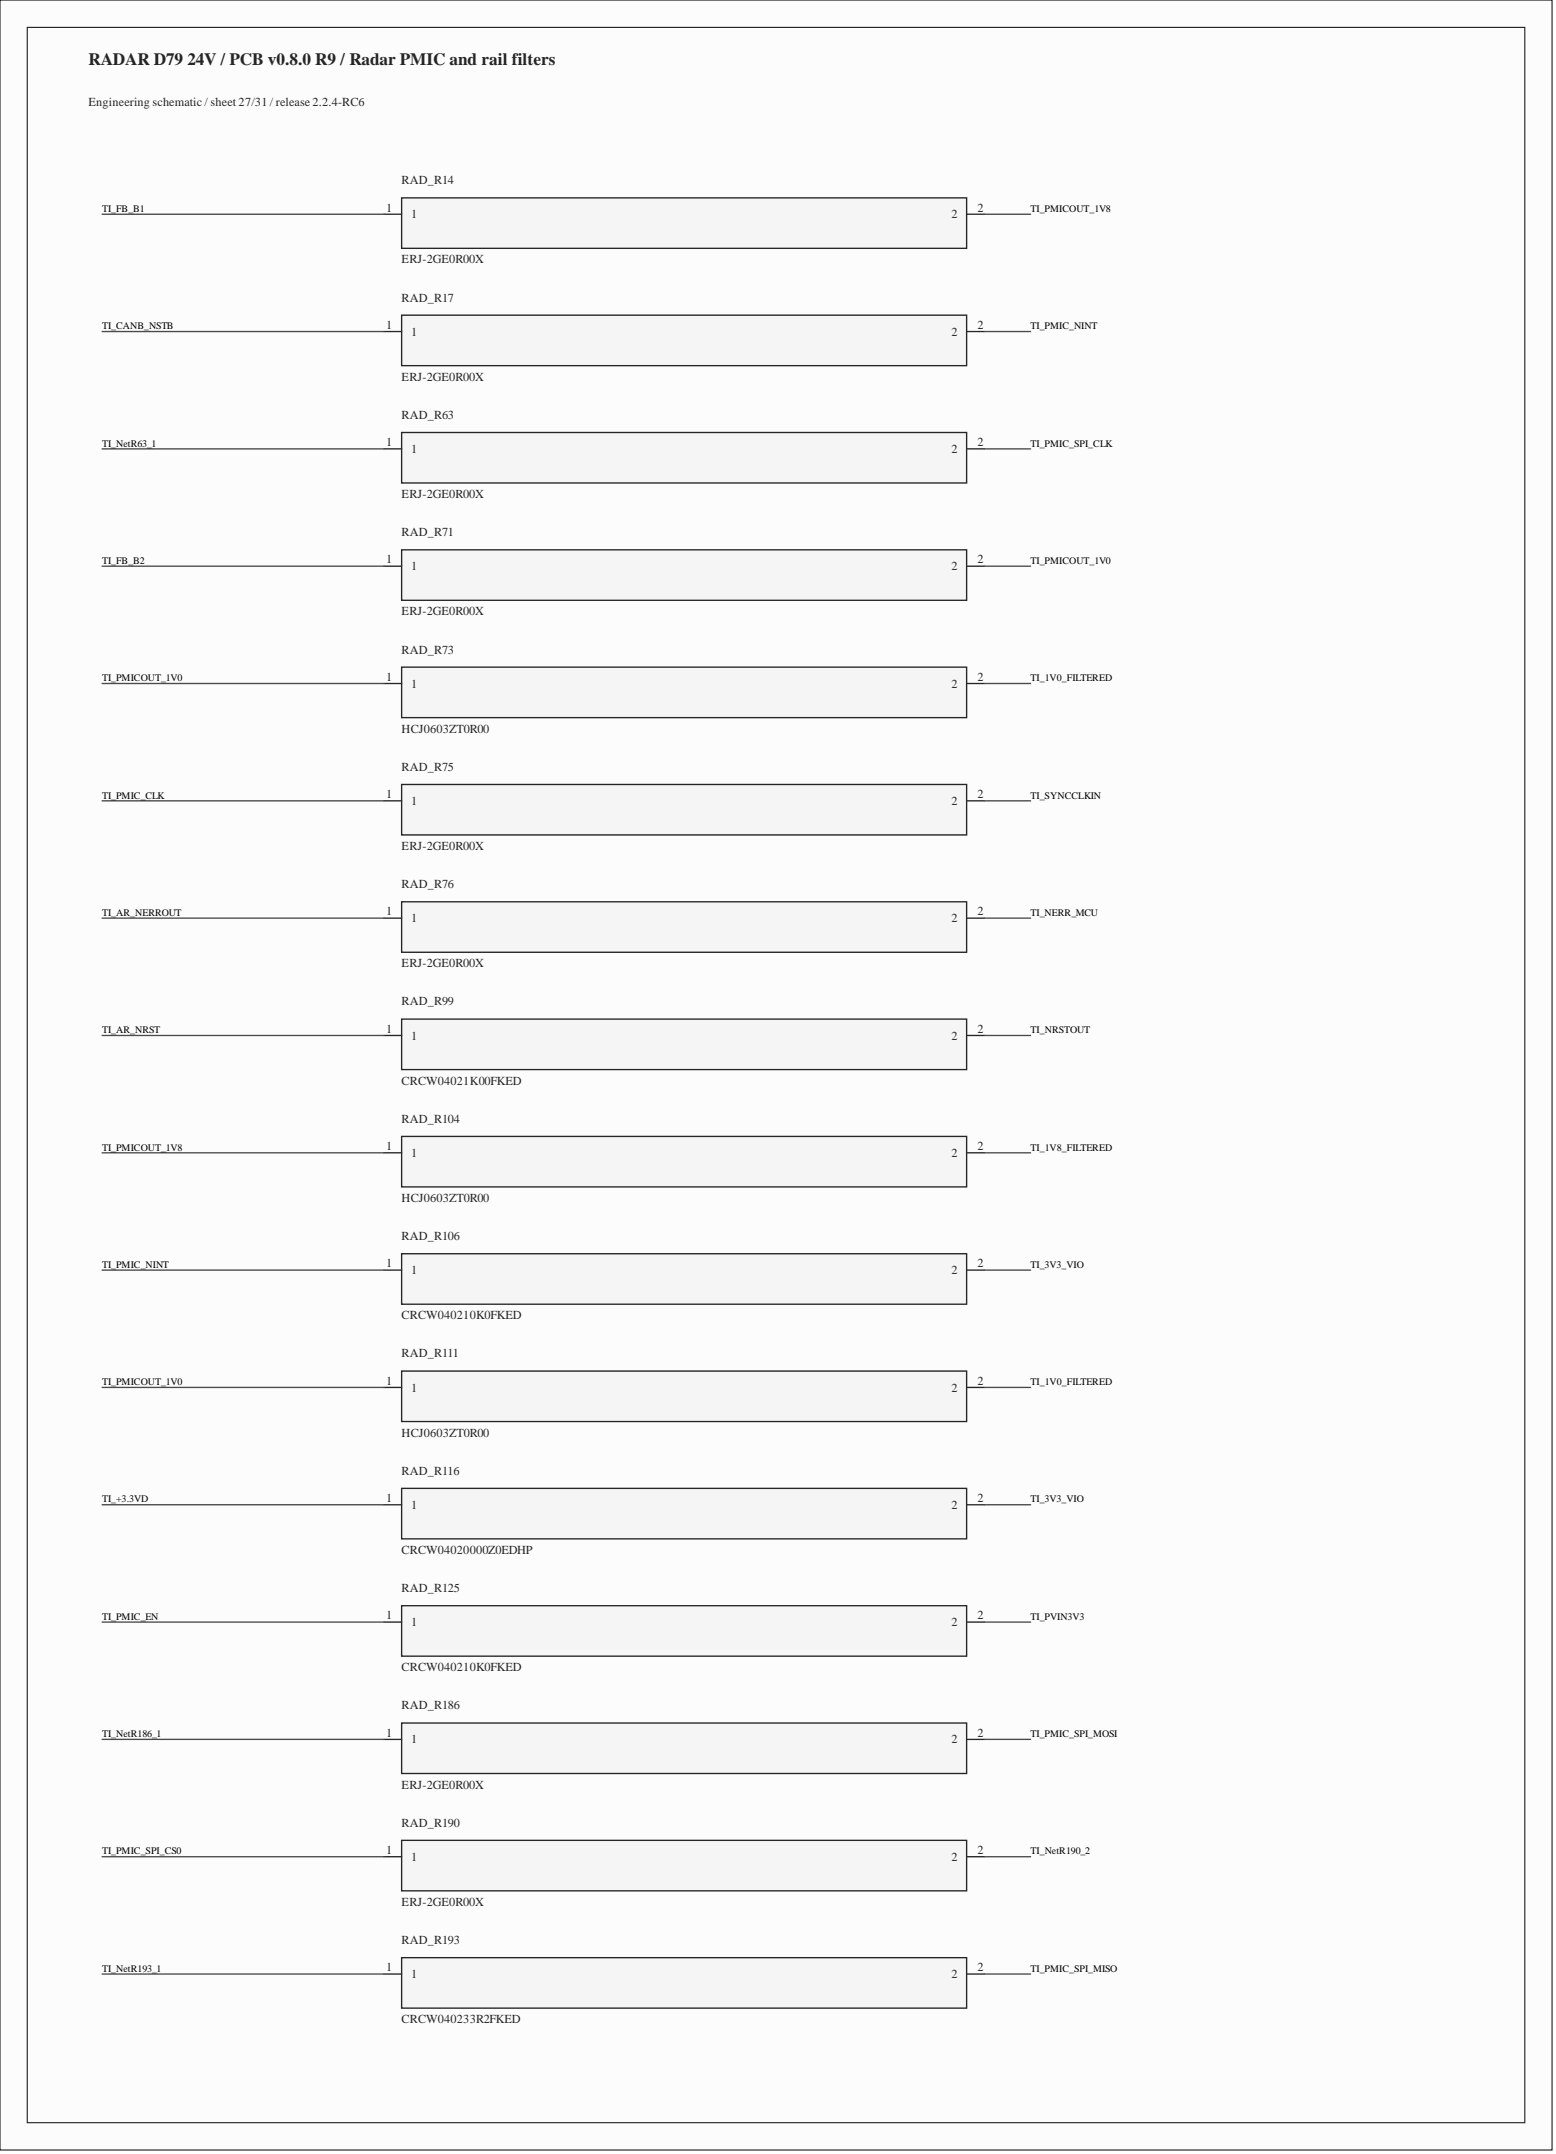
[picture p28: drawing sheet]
<svg xmlns="http://www.w3.org/2000/svg" width="289mm" height="400mm" viewBox="0 0 289 400" stroke-linecap="round" stroke-linejoin="round" font-family="sans-serif">
<defs><g id="words">
<text font-size="3.2" fill="#262626" x="16.5" y="12">RADAR D79 24V / PCB v0.8.0 R9 / Radar PMIC and rail filters</text>
<g font-size="2.3" fill="#262626">
<text x="16.5" y="19.8">Engineering schematic / sheet 27/31 / release 2.2.4-RC6</text>
<text x="74.7" y="34.2">RAD_R14</text>
<text x="74.7" y="49">ERJ-2GE0R00X</text>
<text x="74.7" y="56.1">RAD_R17</text>
<text x="74.7" y="70.8">ERJ-2GE0R00X</text>
<text x="74.7" y="77.9">RAD_R63</text>
<text x="74.7" y="92.6">ERJ-2GE0R00X</text>
<text x="74.7" y="99.7">RAD_R71</text>
<text x="74.7" y="114.4">ERJ-2GE0R00X</text>
<text x="74.7" y="121.5">RAD_R73</text>
<text x="74.7" y="136.2">HCJ0603ZT0R00</text>
<text x="74.7" y="143.3">RAD_R75</text>
<text x="74.7" y="158">ERJ-2GE0R00X</text>
<text x="74.7" y="165.1">RAD_R76</text>
<text x="74.7" y="179.8">ERJ-2GE0R00X</text>
<text x="74.7" y="186.9">RAD_R99</text>
<text x="74.7" y="201.6">CRCW04021K00FKED</text>
<text x="74.7" y="208.7">RAD_R104</text>
<text x="74.7" y="223.4">HCJ0603ZT0R00</text>
<text x="74.7" y="230.5">RAD_R106</text>
<text x="74.7" y="245.2">CRCW040210K0FKED</text>
<text x="74.7" y="252.3">RAD_R111</text>
<text x="74.7" y="267">HCJ0603ZT0R00</text>
<text x="74.7" y="274.1">RAD_R116</text>
<text x="74.7" y="288.8">CRCW04020000Z0EDHP</text>
<text x="74.7" y="295.9">RAD_R125</text>
<text x="74.7" y="310.7">CRCW040210K0FKED</text>
<text x="74.7" y="317.8">RAD_R186</text>
<text x="74.7" y="332.5">ERJ-2GE0R00X</text>
<text x="74.7" y="339.6">RAD_R190</text>
<text x="74.7" y="354.3">ERJ-2GE0R00X</text>
<text x="74.7" y="361.4">RAD_R193</text>
<text x="74.7" y="376.1">CRCW040233R2FKED</text>
</g>
<g font-size="2.3" fill="#282828">
<text x="71.8" y="39.3">1</text>
<text x="76.4" y="40.6">1</text>
<text x="176.9" y="40.6">2</text>
<text x="181.7" y="39.3">2</text>
<text x="71.8" y="61.1">1</text>
<text x="76.4" y="62.4">1</text>
<text x="176.9" y="62.4">2</text>
<text x="181.7" y="61.1">2</text>
<text x="71.8" y="82.9">1</text>
<text x="181.7" y="82.9">2</text>
<text x="76.4" y="84.2">1</text>
<text x="176.9" y="84.2">2</text>
<text x="71.8" y="104.7">1</text>
<text x="76.4" y="106">1</text>
<text x="176.9" y="106">2</text>
<text x="181.7" y="104.7">2</text>
<text x="71.8" y="126.5">1</text>
<text x="76.4" y="127.8">1</text>
<text x="176.9" y="127.8">2</text>
<text x="181.7" y="126.5">2</text>
<text x="71.8" y="148.4">1</text>
<text x="76.4" y="149.6">1</text>
<text x="176.9" y="149.6">2</text>
<text x="181.7" y="148.4">2</text>
<text x="71.8" y="170.2">1</text>
<text x="76.4" y="171.4">1</text>
<text x="176.9" y="171.4">2</text>
<text x="181.7" y="170.2">2</text>
<text x="71.8" y="192">1</text>
<text x="181.7" y="192">2</text>
<text x="76.4" y="193.2">1</text>
<text x="176.9" y="193.2">2</text>
<text x="71.8" y="213.8">1</text>
<text x="76.4" y="215.1">1</text>
<text x="176.9" y="215.1">2</text>
<text x="181.7" y="213.8">2</text>
<text x="71.8" y="235.6">1</text>
<text x="76.4" y="236.9">1</text>
<text x="176.9" y="236.9">2</text>
<text x="181.7" y="235.6">2</text>
<text x="71.8" y="257.4">1</text>
<text x="181.7" y="257.4">2</text>
<text x="76.4" y="258.7">1</text>
<text x="176.9" y="258.7">2</text>
<text x="71.8" y="279.2">1</text>
<text x="76.4" y="280.5">1</text>
<text x="176.9" y="280.5">2</text>
<text x="181.7" y="279.2">2</text>
<text x="71.8" y="301">1</text>
<text x="76.4" y="302.3">1</text>
<text x="176.9" y="302.3">2</text>
<text x="181.7" y="301">2</text>
<text x="71.8" y="322.8">1</text>
<text x="181.7" y="322.8">2</text>
<text x="76.4" y="324.1">1</text>
<text x="176.9" y="324.1">2</text>
<text x="71.8" y="344.6">1</text>
<text x="76.4" y="345.9">1</text>
<text x="176.9" y="345.9">2</text>
<text x="181.7" y="344.6">2</text>
<text x="71.8" y="366.4">1</text>
<text x="76.4" y="367.7">1</text>
<text x="176.9" y="367.7">2</text>
<text x="181.7" y="366.4">2</text>
</g>
<g font-size="1.9">
<text x="19" y="39.4">TI_FB_B1</text>
<text x="191.6" y="39.4">TI_PMICOUT_1V8</text>
<text x="19" y="61.2">TI_CANB_NSTB</text>
<text x="191.6" y="61.2">TI_PMIC_NINT</text>
<text x="19" y="83">TI_NetR63_1</text>
<text x="191.6" y="83">TI_PMIC_SPI_CLK</text>
<text x="19" y="104.8">TI_FB_B2</text>
<text x="191.6" y="104.8">TI_PMICOUT_1V0</text>
<text x="19" y="126.6">TI_PMICOUT_1V0</text>
<text x="191.6" y="126.6">TI_1V0_FILTERED</text>
<text x="19" y="148.4">TI_PMIC_CLK</text>
<text x="191.6" y="148.4">TI_SYNCCLKIN</text>
<text x="19" y="170.3">TI_AR_NERROUT</text>
<text x="191.6" y="170.3">TI_NERR_MCU</text>
<text x="19" y="192.1">TI_AR_NRST</text>
<text x="191.6" y="192.1">TI_NRSTOUT</text>
<text x="19" y="213.9">TI_PMICOUT_1V8</text>
<text x="191.6" y="213.9">TI_1V8_FILTERED</text>
<text x="19" y="235.7">TI_PMIC_NINT</text>
<text x="191.6" y="235.7">TI_3V3_VIO</text>
<text x="19" y="257.5">TI_PMICOUT_1V0</text>
<text x="191.6" y="257.5">TI_1V0_FILTERED</text>
<text x="19" y="279.3">TI_+3.3VD</text>
<text x="191.6" y="279.3">TI_3V3_VIO</text>
<text x="19" y="301.1">TI_PMIC_EN</text>
<text x="191.6" y="301.1">TI_PVIN3V3</text>
<text x="19" y="322.9">TI_NetR186_1</text>
<text x="191.6" y="322.9">TI_PMIC_SPI_MOSI</text>
<text x="19" y="344.7">TI_PMIC_SPI_CS0</text>
<text x="191.6" y="344.7">TI_NetR190_2</text>
<text x="19" y="366.5">TI_NetR193_1</text>
<text x="191.6" y="366.5">TI_PMIC_SPI_MISO</text>
</g>
</g></defs>
<path d="M0 0h288.5v399.7h-288.5z" fill-rule="evenodd" fill="#fcfcfc"/>
<path d="M0 0h288.5v399.7h-288.5z" fill="none" stroke="#000" stroke-width=".19"/>
<path d="M5.1 5.1h278.4v389.5h-278.4z" fill-rule="evenodd" fill="#fcfcfc"/>
<path d="M5.1 5.1h278.4v389.5h-278.4z" fill="none" stroke="#000" stroke-width=".19"/>
<path d="M74.7 36.8h105v9.4h-105z" fill-rule="evenodd" fill="#f5f5f5"/>
<path d="M74.7 36.8h105v9.4h-105z" fill="none" stroke="#262626" stroke-width=".25"/>
<path d="M71.4 39.8h3.3M179.7 39.8h3.3" fill="none" stroke="#282828" stroke-width=".25"/>
<path d="M19 39.8h52.4M183 39.8h8.6" fill="none" stroke="#4c4c4c" stroke-width=".25"/>
<path d="M74.7 58.6h105v9.4h-105z" fill-rule="evenodd" fill="#f5f5f5"/>
<path d="M74.7 58.6h105v9.4h-105z" fill="none" stroke="#262626" stroke-width=".25"/>
<path d="M71.4 61.6h3.3M179.7 61.6h3.3" fill="none" stroke="#282828" stroke-width=".25"/>
<path d="M19 61.6h52.4M183 61.6h8.6" fill="none" stroke="#4c4c4c" stroke-width=".25"/>
<path d="M74.7 80.4h105v9.4h-105z" fill-rule="evenodd" fill="#f5f5f5"/>
<path d="M74.7 80.4h105v9.4h-105z" fill="none" stroke="#262626" stroke-width=".25"/>
<path d="M71.4 83.4h3.3M179.7 83.4h3.3" fill="none" stroke="#282828" stroke-width=".25"/>
<path d="M19 83.4h52.4M183 83.4h8.6" fill="none" stroke="#4c4c4c" stroke-width=".25"/>
<path d="M74.7 102.2h105v9.4h-105z" fill-rule="evenodd" fill="#f5f5f5"/>
<path d="M74.7 102.2h105v9.4h-105z" fill="none" stroke="#262626" stroke-width=".25"/>
<path d="M71.4 105.2h3.3M179.7 105.2h3.3" fill="none" stroke="#282828" stroke-width=".25"/>
<path d="M19 105.2h52.4M183 105.2h8.6" fill="none" stroke="#4c4c4c" stroke-width=".25"/>
<path d="M74.7 124h105v9.4h-105z" fill-rule="evenodd" fill="#f5f5f5"/>
<path d="M74.7 124h105v9.4h-105z" fill="none" stroke="#262626" stroke-width=".25"/>
<path d="M71.4 127.1h3.3M179.7 127.1h3.3" fill="none" stroke="#282828" stroke-width=".25"/>
<path d="M19 127.1h52.4M183 127.1h8.6" fill="none" stroke="#4c4c4c" stroke-width=".25"/>
<path d="M74.7 145.8h105v9.4h-105z" fill-rule="evenodd" fill="#f5f5f5"/>
<path d="M74.7 145.8h105v9.4h-105z" fill="none" stroke="#262626" stroke-width=".25"/>
<path d="M71.4 148.9h3.3M179.7 148.9h3.3" fill="none" stroke="#282828" stroke-width=".25"/>
<path d="M19 148.9h52.4M183 148.9h8.6" fill="none" stroke="#4c4c4c" stroke-width=".25"/>
<path d="M74.7 167.6h105v9.4h-105z" fill-rule="evenodd" fill="#f5f5f5"/>
<path d="M74.7 167.6h105v9.4h-105z" fill="none" stroke="#262626" stroke-width=".25"/>
<path d="M71.4 170.7h3.3M179.7 170.7h3.3" fill="none" stroke="#282828" stroke-width=".25"/>
<path d="M19 170.7h52.4M183 170.7h8.6" fill="none" stroke="#4c4c4c" stroke-width=".25"/>
<path d="M74.7 189.4h105v9.4h-105z" fill-rule="evenodd" fill="#f5f5f5"/>
<path d="M74.7 189.4h105v9.4h-105z" fill="none" stroke="#262626" stroke-width=".25"/>
<path d="M71.4 192.5h3.3M179.7 192.5h3.3" fill="none" stroke="#282828" stroke-width=".25"/>
<path d="M19 192.5h52.4M183 192.5h8.6" fill="none" stroke="#4c4c4c" stroke-width=".25"/>
<path d="M74.7 211.2h105v9.4h-105z" fill-rule="evenodd" fill="#f5f5f5"/>
<path d="M74.7 211.2h105v9.4h-105z" fill="none" stroke="#262626" stroke-width=".25"/>
<path d="M71.4 214.3h3.3M179.7 214.3h3.3" fill="none" stroke="#282828" stroke-width=".25"/>
<path d="M19 214.3h52.4M183 214.3h8.6" fill="none" stroke="#4c4c4c" stroke-width=".25"/>
<path d="M74.7 233.1h105v9.3h-105z" fill-rule="evenodd" fill="#f5f5f5"/>
<path d="M74.7 233.1h105v9.3h-105z" fill="none" stroke="#262626" stroke-width=".25"/>
<path d="M71.4 236.1h3.3M179.7 236.1h3.3" fill="none" stroke="#282828" stroke-width=".25"/>
<path d="M19 236.1h52.4M183 236.1h8.6" fill="none" stroke="#4c4c4c" stroke-width=".25"/>
<path d="M74.7 254.9h105v9.3h-105z" fill-rule="evenodd" fill="#f5f5f5"/>
<path d="M74.7 254.9h105v9.3h-105z" fill="none" stroke="#262626" stroke-width=".25"/>
<path d="M71.4 257.9h3.3M179.7 257.9h3.3" fill="none" stroke="#282828" stroke-width=".25"/>
<path d="M19 257.9h52.4M183 257.9h8.6" fill="none" stroke="#4c4c4c" stroke-width=".25"/>
<path d="M74.7 276.7h105v9.4h-105z" fill-rule="evenodd" fill="#f5f5f5"/>
<path d="M74.7 276.7h105v9.4h-105z" fill="none" stroke="#262626" stroke-width=".25"/>
<path d="M71.4 279.7h3.3M179.7 279.7h3.3" fill="none" stroke="#282828" stroke-width=".25"/>
<path d="M19 279.7h52.4M183 279.7h8.6" fill="none" stroke="#4c4c4c" stroke-width=".25"/>
<path d="M74.7 298.5h105v9.4h-105z" fill-rule="evenodd" fill="#f5f5f5"/>
<path d="M74.7 298.5h105v9.4h-105z" fill="none" stroke="#262626" stroke-width=".25"/>
<path d="M71.4 301.5h3.3M179.7 301.5h3.3" fill="none" stroke="#282828" stroke-width=".25"/>
<path d="M19 301.5h52.4M183 301.5h8.6" fill="none" stroke="#4c4c4c" stroke-width=".25"/>
<path d="M74.7 320.3h105v9.4h-105z" fill-rule="evenodd" fill="#f5f5f5"/>
<path d="M74.7 320.3h105v9.4h-105z" fill="none" stroke="#262626" stroke-width=".25"/>
<path d="M71.4 323.3h3.3M179.7 323.3h3.3" fill="none" stroke="#282828" stroke-width=".25"/>
<path d="M19 323.3h52.4M183 323.3h8.6" fill="none" stroke="#4c4c4c" stroke-width=".25"/>
<path d="M74.7 342.1h105v9.4h-105z" fill-rule="evenodd" fill="#f5f5f5"/>
<path d="M74.7 342.1h105v9.4h-105z" fill="none" stroke="#262626" stroke-width=".25"/>
<path d="M71.4 345.1h3.3M179.7 345.1h3.3" fill="none" stroke="#282828" stroke-width=".25"/>
<path d="M19 345.1h52.4M183 345.1h8.6" fill="none" stroke="#4c4c4c" stroke-width=".25"/>
<path d="M74.7 363.9h105v9.4h-105z" fill-rule="evenodd" fill="#f5f5f5"/>
<path d="M74.7 363.9h105v9.4h-105z" fill="none" stroke="#262626" stroke-width=".25"/>
<path d="M71.4 367h3.3M179.7 367h3.3" fill="none" stroke="#282828" stroke-width=".25"/>
<path d="M19 367h52.4M183 367h8.6" fill="none" stroke="#4c4c4c" stroke-width=".25"/>
<use href="#words"/>
</svg>
